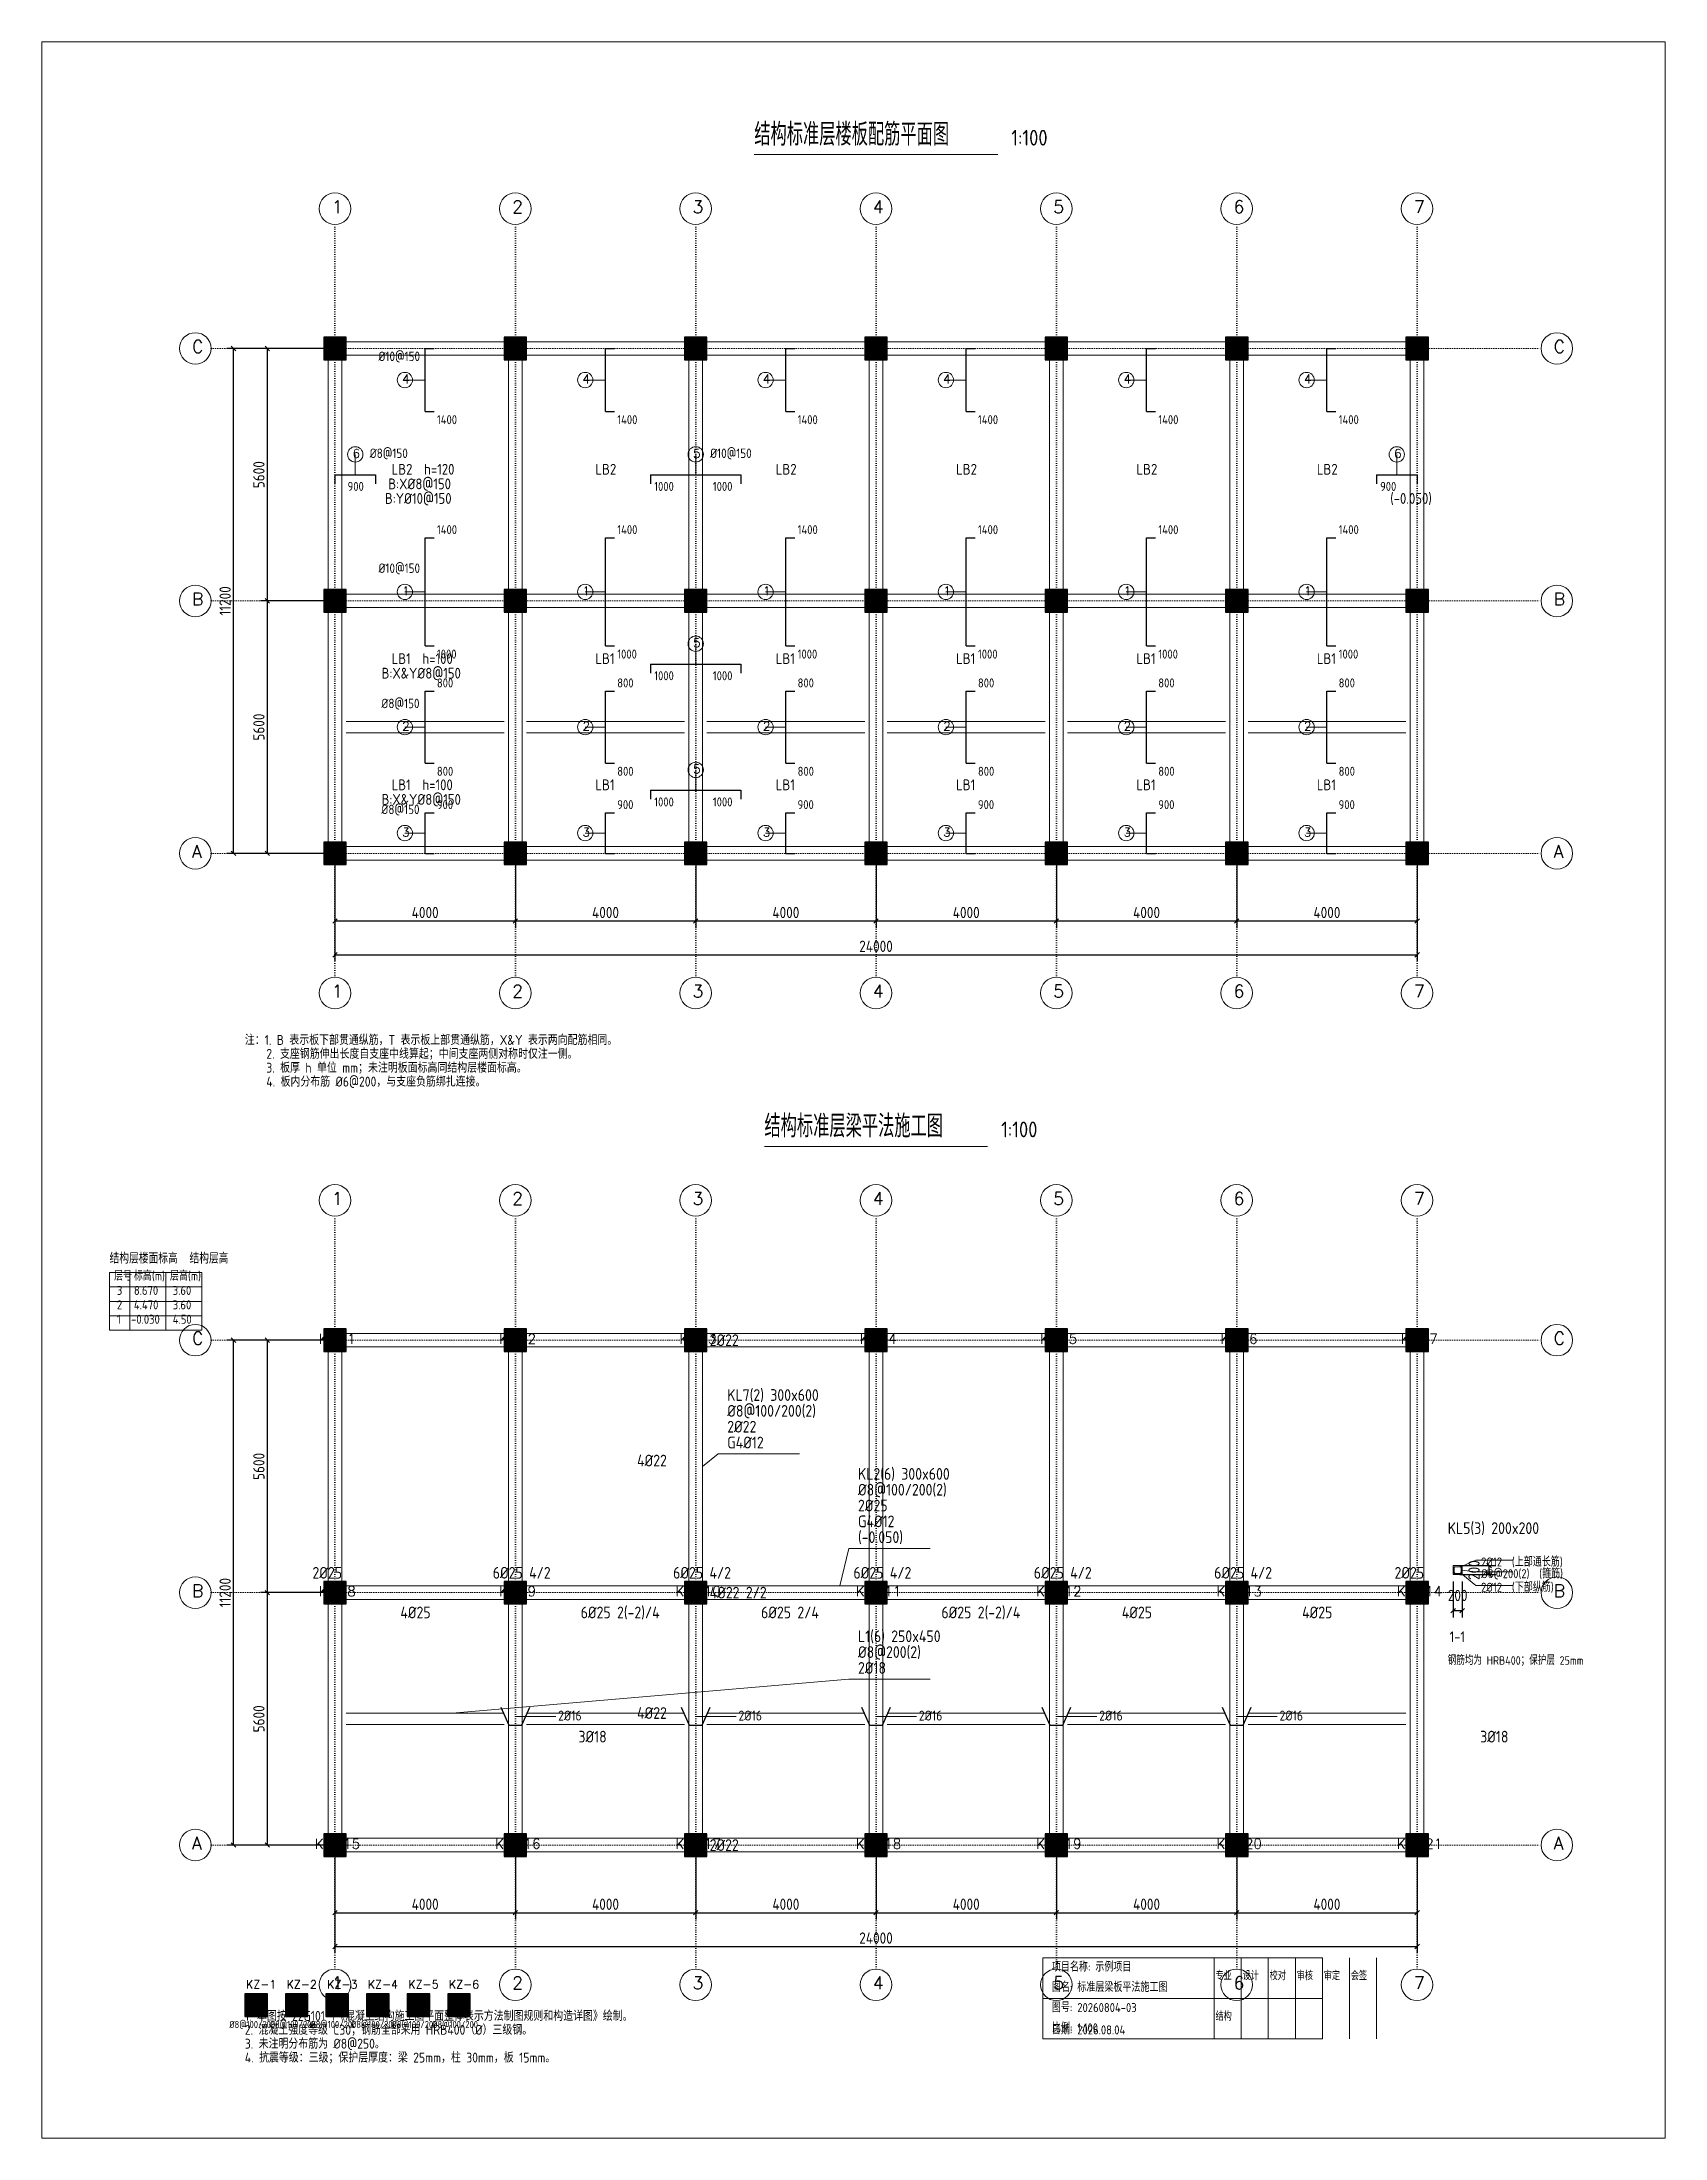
# Model space of a CAD drawing. Header units: millimetres. Extents: x -6500 to 29500, y -6500 to 40000.
import ezdxf

# ---------------------------------------------------------------- set-up
doc = ezdxf.new("R2010")
doc.units = ezdxf.units.MM
doc.header["$LTSCALE"] = 100
doc.linetypes.add('DOT', pattern=[0.508, 0, -0.508])
for name, color, linetype, lineweight in [('S-AXIS', 3, 'Continuous', 15), ('S-AXIS_TEXT', 7, 'Continuous', 15), ('S-BEAM_CON', 4, 'Continuous', 20), ('S-BEAM_TEXT', 40, 'Continuous', 15), ('S-COLU', 6, 'Continuous', 30), ('S-COLU_HATCH', 254, 'Continuous', 15), ('S-COLU_NUM', 7, 'Continuous', 15), ('S-COLU_TEXT', 7, 'Continuous', 15), ('S-DETAIL', 7, 'Continuous', 15), ('S-DETAIL_TEXT', 7, 'Continuous', 15), ('S-DIM', 3, 'Continuous', 15), ('S-DOTE', 253, 'DOT', 15), ('S-FLOOR_DOWN_TEXT', 100, 'Continuous', 15), ('S-FLOOR_NUM', 7, 'Continuous', 15), ('S-FLOOR_REIN', 1, 'Continuous', 30), ('S-FLOOR_TEXT', 30, 'Continuous', 15), ('S-PUB_TITLE', 4, 'Continuous', 15), ('S-REIN', 1, 'Continuous', 30), ('S-STIRRUP', 2, 'Continuous', 15), ('S-TAB', 7, 'Continuous', 15), ('S-TAB_TEXT', 7, 'Continuous', 15), ('S-TEXT', 7, 'Continuous', 15)]:
    doc.layers.add(name, color=color, linetype=linetype, lineweight=lineweight)
doc.styles.add('AXIS', font='txt.shx')
doc.styles.get("Standard").update_dxf_attribs({"font": 'GBENOR', "bigfont": 'GBCBIG'})
doc.dimstyles.new('DIM100', dxfattribs={"dimscale": 100, "dimtxt": 2.5, "dimasz": 2.5, "dimexe": 1.5, "dimexo": 1.5, "dimtad": 1, "dimtxsty": 'Standard', "dimtsz": 0.5, "dimcen": 2.5, "dimclrd": 3, "dimclre": 3, "dimclrt": 7, "dimazin": 3, "dimtfac": 1, "dimtmove": 0, "dimatfit": 3})

msp = doc.modelspace()

# ---------------------------------------------------------------- texts
at = {"layer": 'S-AXIS_TEXT', "color": 7, "style": 'AXIS'}
for s, p in [('1', (-70, 36202)), ('2', (3930, 36202)), ('3', (7930, 36202)), ('4', (11930, 36202)), ('5', (15930, 36202)), ('6', (19930, 36202)), ('7', (23930, 36202)), ('C', (-3170, 33102)), ('C', (27030, 33102)), ('B', (-3170, 27502)), ('B', (27030, 27502)), ('A', (-3170, 21902)), ('A', (27030, 21902)), ('1', (-70, 18802)), ('2', (3930, 18802)), ('3', (7930, 18802)), ('4', (11930, 18802)), ('5', (15930, 18802)), ('6', (19930, 18802)), ('7', (23930, 18802)), ('1', (-70, 14202)), ('2', (3930, 14202)), ('3', (7930, 14202)), ('4', (11930, 14202)), ('5', (15930, 14202)), ('6', (19930, 14202)), ('7', (23930, 14202)), ('C', (-3170, 11102)), ('C', (27030, 11102)), ('B', (-3170, 5502)), ('B', (27030, 5502)), ('A', (-3170, -98)), ('A', (27030, -98)), ('1', (-70, -3198)), ('2', (3930, -3198)), ('3', (7930, -3198)), ('4', (11930, -3198)), ('5', (15930, -3198)), ('6', (19930, -3198)), ('7', (23930, -3198))]:
    msp.add_text(s, height=280, dxfattribs=at).set_placement(p)
at = {"layer": 'S-BEAM_TEXT'}
for s, height, p in [('2%%c22', 260, (8310, 11070)), ('%%c8@100/200(2)', 260, (8700, 9502)), ('KL7(2) 300x600', 260, (8700, 9853)), ('2%%c22', 260, (8700, 9151)), ('G4%%c12', 260, (8700, 8800)), ('4%%c22', 260, (6700, 8400)), ('KL2(6) 300x600', 260, (11600, 8104)), ('%%c8@100/200(2)', 260, (11600, 7753)), ('2%%c25', 260, (11600, 7402)), ('(-0.050)', 260, (11600, 6700)), ('G4%%c12', 260, (11600, 7051)), ('2%%c25', 260, (-500, 5910)), ('6%%c25 4/2', 260, (3500, 5910)), ('6%%c25 4/2', 260, (7500, 5910)), ('6%%c25 4/2', 260, (11500, 5910)), ('6%%c25 4/2', 260, (15500, 5910)), ('6%%c25 4/2', 260, (19500, 5910)), ('2%%c25', 260, (23500, 5910)), ('4%%c22 2/2', 260, (8310, 5470)), ('4%%c25', 260, (1450, 5030)), ('6%%c25 2(-2)/4', 260, (5450, 5030)), ('6%%c25 2/4', 260, (9450, 5030)), ('6%%c25 2(-2)/4', 260, (13450, 5030)), ('4%%c25', 260, (17450, 5030)), ('4%%c25', 260, (21450, 5030)), ('L1(6) 250x450', 260, (11600, 4502)), ('%%c8@200(2)', 260, (11600, 4151)), ('2%%c18', 260, (11600, 3800)), ('2%%c16', 220, (4950, 2762)), ('4%%c22', 260, (6700, 2800)), ('2%%c16', 220, (8950, 2762)), ('2%%c16', 220, (12950, 2762)), ('2%%c16', 220, (16950, 2762)), ('2%%c16', 220, (20950, 2762)), ('3%%c18', 260, (5400, 2275)), ('3%%c18', 260, (25400, 2275)), ('2%%c22', 260, (8310, -130))]:
    msp.add_text(s, height=height, dxfattribs=at).set_placement(p)
at = {"layer": 'S-COLU_NUM', "style": 'AXIS'}
for s, height, p in [('KZ-1', 220, (-360, 11120)), ('KZ-2', 220, (3640, 11120)), ('KZ-3', 220, (7640, 11120)), ('KZ-4', 220, (11640, 11120)), ('KZ-5', 220, (15640, 11120)), ('KZ-6', 220, (19640, 11120)), ('KZ-7', 220, (23640, 11120)), ('KZ-8', 220, (-360, 5520)), ('KZ-9', 220, (3640, 5520)), ('KZ-10', 220, (7550, 5520)), ('KZ-11', 220, (11550, 5520)), ('KZ-12', 220, (15550, 5520)), ('KZ-13', 220, (19550, 5520)), ('KZ-14', 220, (23550, 5520)), ('KZ-15', 220, (-450, -80)), ('KZ-16', 220, (3550, -80)), ('KZ-17', 220, (7550, -80)), ('KZ-18', 220, (11550, -80)), ('KZ-19', 220, (15550, -80)), ('KZ-20', 220, (19550, -80)), ('KZ-21', 220, (23550, -80)), ('KZ-1', 180, (-1973.2, -3180)), ('KZ-2', 180, (-1073.2, -3180)), ('KZ-3', 180, (-173.2, -3180)), ('KZ-4', 180, (726.8, -3180)), ('KZ-5', 180, (1626.8, -3180)), ('KZ-6', 180, (2526.8, -3180))]:
    msp.add_text(s, height=height, dxfattribs=at).set_placement(p)
at = {"layer": 'S-COLU_TEXT'}
for p in [(-2345.2, -4060), (-1445.2, -4060), (-545.2, -4060), (354.8, -4060), (1254.8, -4060), (2154.8, -4060)]:
    msp.add_text('%%c8@100/200', height=160, dxfattribs=at).set_placement(p)
at = {"layer": 'S-DETAIL_TEXT'}
for s, height, p in [('KL5(3) 200x200', 260, (24680, 6900)), ('%%c8@200(2)  (箍筋)', 200, (25420, 5920)), ('2%%c12  (上部通长筋)', 200, (25420, 6180)), ('2%%c12  (下部纵筋)', 200, (25420, 5620)), ('1-1', 240, (24720, 4500)), ('钢筋均为 HRB400；保护层 25mm', 190, (24680, 4000))]:
    msp.add_text(s, height=height, dxfattribs=at).set_placement(p)
at = {"layer": 'S-FLOOR_DOWN_TEXT'}
for s, p in [('B:X%%c8@150', (1181.6, 30076)), ('B:Y%%c10@150', (1107.2, 29752)), ('B:X&Y%%c8@150', (1032.8, 25876)), ('B:X&Y%%c8@150', (1032.8, 23076))]:
    msp.add_text(s, height=240, dxfattribs=at).set_placement(p)
at = {"layer": 'S-FLOOR_NUM'}
for s, p in [('LB2  h=120', (1256, 30400)), ('LB2', (5776.8, 30400)), ('LB2', (9776.8, 30400)), ('LB2', (13776.8, 30400)), ('LB2', (17776.8, 30400)), ('LB2', (21776.8, 30400)), ('(-0.050)', (23404.8, 29752)), ('LB1  h=100', (1256, 26200)), ('LB1', (5776.8, 26200)), ('LB1', (9776.8, 26200)), ('LB1', (13776.8, 26200)), ('LB1', (17776.8, 26200)), ('LB1', (21776.8, 26200)), ('LB1  h=100', (1256, 23400)), ('LB1', (5776.8, 23400)), ('LB1', (9776.8, 23400)), ('LB1', (13776.8, 23400)), ('LB1', (17776.8, 23400)), ('LB1', (21776.8, 23400))]:
    msp.add_text(s, height=240, dxfattribs=at).set_placement(p)
at = {"layer": 'S-FLOOR_TEXT'}
for s, height, p in [('%%c10@150', 210, (964.1, 32920)), ('1400', 200, (2260, 31520)), ('1400', 200, (6260, 31520)), ('1400', 200, (10260, 31520)), ('1400', 200, (14260, 31520)), ('1400', 200, (18260, 31520)), ('1400', 200, (22260, 31520)), ('%%c8@150', 210, (770, 30770)), ('%%c10@150', 210, (8320, 30770)), ('900', 200, (280, 30040)), ('1000', 200, (7080, 30040)), ('1000', 200, (8380, 30040)), ('900', 200, (23180, 30040)), ('1400', 200, (2260, 29080)), ('1400', 200, (6260, 29080)), ('1400', 200, (10260, 29080)), ('1400', 200, (14260, 29080)), ('1400', 200, (18260, 29080)), ('1400', 200, (22260, 29080)), ('%%c10@150', 210, (964.1, 28220)), ('1000', 200, (2260, 26320)), ('1000', 200, (6260, 26320)), ('1000', 200, (10260, 26320)), ('1000', 200, (14260, 26320)), ('1000', 200, (18260, 26320)), ('1000', 200, (22260, 26320)), ('1000', 200, (7080, 25840)), ('1000', 200, (8380, 25840)), ('800', 200, (2260, 25680)), ('800', 200, (6260, 25680)), ('800', 200, (10260, 25680)), ('800', 200, (14260, 25680)), ('800', 200, (18260, 25680)), ('800', 200, (22260, 25680)), ('%%c8@150', 210, (1029.2, 25220)), ('800', 200, (2260, 23720)), ('800', 200, (6260, 23720)), ('800', 200, (10260, 23720)), ('800', 200, (14260, 23720)), ('800', 200, (18260, 23720)), ('800', 200, (22260, 23720)), ('%%c8@150', 210, (1029.2, 22870)), ('900', 200, (2260, 22980)), ('900', 200, (6260, 22980)), ('1000', 200, (7080, 23040)), ('1000', 200, (8380, 23040)), ('900', 200, (10260, 22980)), ('900', 200, (14260, 22980)), ('900', 200, (18260, 22980)), ('900', 200, (22260, 22980))]:
    msp.add_text(s, height=height, dxfattribs=at).set_placement(p)
at = {"layer": 'S-FLOOR_TEXT', "style": 'AXIS'}
for s, p in [('4', (1489.395, 32423.5)), ('4', (5489.395, 32423.5)), ('4', (9489.395, 32423.5)), ('4', (13489.395, 32423.5)), ('4', (17489.395, 32423.5)), ('4', (21489.395, 32423.5)), ('6', (389.395, 30773.5)), ('5', (7939.395, 30773.5)), ('6', (23489.395, 30773.5)), ('1', (1489.395, 27723.5)), ('1', (5489.395, 27723.5)), ('1', (9489.395, 27723.5)), ('1', (13489.395, 27723.5)), ('1', (17489.395, 27723.5)), ('1', (21489.395, 27723.5)), ('5', (7939.395, 26573.5)), ('2', (1489.395, 24723.5)), ('2', (5489.395, 24723.5)), ('2', (9489.395, 24723.5)), ('2', (13489.395, 24723.5)), ('2', (17489.395, 24723.5)), ('2', (21489.395, 24723.5)), ('5', (7939.395, 23773.5)), ('3', (1489.395, 22373.5)), ('3', (5489.395, 22373.5)), ('3', (9489.395, 22373.5)), ('3', (13489.395, 22373.5)), ('3', (17489.395, 22373.5)), ('3', (21489.395, 22373.5))]:
    msp.add_text(s, height=195.5, dxfattribs=at).set_placement(p)
at = {"layer": 'S-TAB_TEXT'}
for s, height, p in [('层号', 200, (-4899, 12524)), ('标高(m)', 200, (-4460, 12524)), ('层高(m)', 200, (-3660, 12524)), ('3', 200, (-4837, 12204)), ('8.670', 200, (-4460, 12204)), ('3.60', 200, (-3598, 12204)), ('1', 200, (-4837, 11564)), ('2', 200, (-4837, 11884)), ('-0.030', 200, (-4522, 11564)), ('4.470', 200, (-4460, 11884)), ('3.60', 200, (-3598, 11884)), ('4.50', 200, (-3598, 11564)), ('项目名称: 示例项目', 200, (15900, -2805)), ('图名: 标准层梁板平法施工图', 200, (15900, -3255)), ('专业', 180, (19530, -2995)), ('设计', 180, (20130, -2995)), ('校对', 180, (20730, -2995)), ('审核', 180, (21330, -2995)), ('审定', 180, (21930, -2995)), ('会签', 180, (22530, -2995)), ('图号: 20260804-03', 200, (15900, -3705)), ('结构', 180, (19530, -3895)), ('比例: 1:100', 200, (15900, -4155)), ('日期: 2026.08.04', 200, (15900, -4200))]:
    msp.add_text(s, height=height, dxfattribs=at).set_placement(p)
at = {"layer": 'S-TEXT'}
for s, height, p in [('结构标准层楼板配筋平面图', 500, (9300, 37700)), ('1:100', 350, (15000, 37700)), ('注：1. B 表示板下部贯通纵筋，T 表示板上部贯通纵筋，X&Y 表示两向配筋相同。', 220, (-2000, 17750)), ('    2. 支座钢筋伸出长度自支座中线算起；中间支座两侧对称时仅注一侧。', 220, (-2000, 17442)), ('    3. 板厚 h 单位 mm；未注明板面标高同结构层楼面标高。', 220, (-2000, 17134)), ('    4. 板内分布筋 %%c6@200，与支座负筋绑扎连接。', 220, (-2000, 16826)), ('结构标准层梁平法施工图', 500, (9525, 15700)), ('1:100', 350, (14775, 15700)), ('结构层楼面标高  结构层高', 240, (-5000, 12900)), ('1. 本图按 22G101-1《混凝土结构施工图平面整体表示方法制图规则和构造详图》绘制。', 220, (-2000, -3900)), ('2. 混凝土强度等级 C30；钢筋全部采用 HRB400（%%c）三级钢。', 220, (-2000, -4208)), ('3. 未注明分布筋为 %%c8@250。', 220, (-2000, -4516)), ('4. 抗震等级：三级；保护层厚度：梁 25mm，柱 30mm，板 15mm。', 220, (-2000, -4824))]:
    msp.add_text(s, height=height, dxfattribs=at).set_placement(p)

# ---------------------------------------------------------------- dimensions: what is measured, and where the dimension line sits
at = {"layer": 'S-DIM'}
for base, p1, p2, text in [((-2250, 22000), (0, 22000), (0, 33200), '11200'), ((-1500, 27600), (0, 27600), (0, 33200), '5600'), ((-1500, 22000), (0, 22000), (0, 27600), '5600'), ((-2250, 0), (0, 0), (0, 11200), '11200'), ((-1500, 5600), (0, 5600), (0, 11200), '5600'), ((25600, 6000), (24800, 6000), (24800, 6200), '200'), ((-1500, 0), (0, 0), (0, 5600), '5600')]:
    msp.add_linear_dim(base=base, p1=p1, p2=p2, angle=90, text=text, dimstyle='DIM100', dxfattribs=at).render()
for base, p1, p2, text in [((0, 20500), (0, 22000), (4000, 22000), '4000'), ((0, 19750), (0, 22000), (24000, 22000), '24000'), ((4000, 20500), (4000, 22000), (8000, 22000), '4000'), ((8000, 20500), (8000, 22000), (12000, 22000), '4000'), ((12000, 20500), (12000, 22000), (16000, 22000), '4000'), ((16000, 20500), (16000, 22000), (20000, 22000), '4000'), ((20000, 20500), (20000, 22000), (24000, 22000), '4000'), ((24800, 5200), (24800, 6000), (25000, 6000), '200'), ((0, -1500), (0, 0), (4000, 0), '4000'), ((0, -2250), (0, 0), (24000, 0), '24000'), ((4000, -1500), (4000, 0), (8000, 0), '4000'), ((8000, -1500), (8000, 0), (12000, 0), '4000'), ((12000, -1500), (12000, 0), (16000, 0), '4000'), ((16000, -1500), (16000, 0), (20000, 0), '4000'), ((20000, -1500), (20000, 0), (24000, 0), '4000')]:
    msp.add_linear_dim(base=base, p1=p1, p2=p2, text=text, dimstyle='DIM100', dxfattribs=at).render()

# ---------------------------------------------------------------- hatches: boundary and pattern name
at = {"layer": 'S-COLU_HATCH'}
for points in [[(-250, 32950), (250, 32950), (250, 33450), (-250, 33450), (-250, 32950)], [(3750, 32950), (4250, 32950), (4250, 33450), (3750, 33450), (3750, 32950)], [(7750, 32950), (8250, 32950), (8250, 33450), (7750, 33450), (7750, 32950)], [(11750, 32950), (12250, 32950), (12250, 33450), (11750, 33450), (11750, 32950)], [(15750, 32950), (16250, 32950), (16250, 33450), (15750, 33450), (15750, 32950)], [(19750, 32950), (20250, 32950), (20250, 33450), (19750, 33450), (19750, 32950)], [(23750, 32950), (24250, 32950), (24250, 33450), (23750, 33450), (23750, 32950)], [(-250, 27350), (250, 27350), (250, 27850), (-250, 27850), (-250, 27350)], [(3750, 27350), (4250, 27350), (4250, 27850), (3750, 27850), (3750, 27350)], [(7750, 27350), (8250, 27350), (8250, 27850), (7750, 27850), (7750, 27350)], [(11750, 27350), (12250, 27350), (12250, 27850), (11750, 27850), (11750, 27350)], [(15750, 27350), (16250, 27350), (16250, 27850), (15750, 27850), (15750, 27350)], [(19750, 27350), (20250, 27350), (20250, 27850), (19750, 27850), (19750, 27350)], [(23750, 27350), (24250, 27350), (24250, 27850), (23750, 27850), (23750, 27350)], [(-250, 21750), (250, 21750), (250, 22250), (-250, 22250), (-250, 21750)], [(3750, 21750), (4250, 21750), (4250, 22250), (3750, 22250), (3750, 21750)], [(7750, 21750), (8250, 21750), (8250, 22250), (7750, 22250), (7750, 21750)], [(11750, 21750), (12250, 21750), (12250, 22250), (11750, 22250), (11750, 21750)], [(15750, 21750), (16250, 21750), (16250, 22250), (15750, 22250), (15750, 21750)], [(19750, 21750), (20250, 21750), (20250, 22250), (19750, 22250), (19750, 21750)], [(23750, 21750), (24250, 21750), (24250, 22250), (23750, 22250), (23750, 21750)], [(-250, 10950), (250, 10950), (250, 11450), (-250, 11450), (-250, 10950)], [(3750, 10950), (4250, 10950), (4250, 11450), (3750, 11450), (3750, 10950)], [(7750, 10950), (8250, 10950), (8250, 11450), (7750, 11450), (7750, 10950)], [(11750, 10950), (12250, 10950), (12250, 11450), (11750, 11450), (11750, 10950)], [(15750, 10950), (16250, 10950), (16250, 11450), (15750, 11450), (15750, 10950)], [(19750, 10950), (20250, 10950), (20250, 11450), (19750, 11450), (19750, 10950)], [(23750, 10950), (24250, 10950), (24250, 11450), (23750, 11450), (23750, 10950)], [(-250, 5350), (250, 5350), (250, 5850), (-250, 5850), (-250, 5350)], [(3750, 5350), (4250, 5350), (4250, 5850), (3750, 5850), (3750, 5350)], [(7750, 5350), (8250, 5350), (8250, 5850), (7750, 5850), (7750, 5350)], [(11750, 5350), (12250, 5350), (12250, 5850), (11750, 5850), (11750, 5350)], [(15750, 5350), (16250, 5350), (16250, 5850), (15750, 5850), (15750, 5350)], [(19750, 5350), (20250, 5350), (20250, 5850), (19750, 5850), (19750, 5350)], [(23750, 5350), (24250, 5350), (24250, 5850), (23750, 5850), (23750, 5350)], [(-250, -250), (250, -250), (250, 250), (-250, 250), (-250, -250)], [(3750, -250), (4250, -250), (4250, 250), (3750, 250), (3750, -250)], [(7750, -250), (8250, -250), (8250, 250), (7750, 250), (7750, -250)], [(11750, -250), (12250, -250), (12250, 250), (11750, 250), (11750, -250)], [(15750, -250), (16250, -250), (16250, 250), (15750, 250), (15750, -250)], [(19750, -250), (20250, -250), (20250, 250), (19750, 250), (19750, -250)], [(23750, -250), (24250, -250), (24250, 250), (23750, 250), (23750, -250)], [(-2000, -3800), (-1500, -3800), (-1500, -3300), (-2000, -3300), (-2000, -3800)], [(-1100, -3800), (-600, -3800), (-600, -3300), (-1100, -3300), (-1100, -3800)], [(-200, -3800), (300, -3800), (300, -3300), (-200, -3300), (-200, -3800)], [(700, -3800), (1200, -3800), (1200, -3300), (700, -3300), (700, -3800)], [(1600, -3800), (2100, -3800), (2100, -3300), (1600, -3300), (1600, -3800)], [(2500, -3800), (3000, -3800), (3000, -3300), (2500, -3300), (2500, -3800)]]:
    msp.add_hatch(color=7, dxfattribs=at).paths.add_polyline_path(points)
at = {"layer": 'S-REIN'}
h = msp.add_hatch(color=1, dxfattribs=at)
edge = h.paths.add_edge_path()
edge.add_arc((24831, 6169), 6, 0, 360)
h = msp.add_hatch(color=1, dxfattribs=at)
edge = h.paths.add_edge_path()
edge.add_arc((24969, 6169), 6, 0, 360)
h = msp.add_hatch(color=1, dxfattribs=at)
edge = h.paths.add_edge_path()
edge.add_arc((24831, 6031), 6, 0, 360)
h = msp.add_hatch(color=1, dxfattribs=at)
edge = h.paths.add_edge_path()
edge.add_arc((24969, 6031), 6, 0, 360)

# ---------------------------------------------------------------- linework, layer by layer
at = {"layer": 'S-AXIS'}
for centre in [(0, 36300), (4000, 36300), (8000, 36300), (12000, 36300), (16000, 36300), (20000, 36300), (24000, 36300), (-3100, 33200), (27100, 33200), (-3100, 27600), (27100, 27600), (-3100, 22000), (27100, 22000), (0, 18900), (4000, 18900), (8000, 18900), (12000, 18900), (16000, 18900), (20000, 18900), (24000, 18900), (0, 14300), (4000, 14300), (8000, 14300), (12000, 14300), (16000, 14300), (20000, 14300), (24000, 14300), (-3100, 11200), (27100, 11200), (-3100, 5600), (27100, 5600), (-3100, 0), (27100, 0), (0, -3100), (4000, -3100), (8000, -3100), (12000, -3100), (16000, -3100), (20000, -3100), (24000, -3100)]:
    msp.add_circle(centre, 350, dxfattribs=at)
at = {"layer": 'S-BEAM_CON'}
for p, q in [((250, 33350), (3750, 33350)), ((250, 33050), (3750, 33050)), ((4250, 33350), (7750, 33350)), ((4250, 33050), (7750, 33050)), ((8250, 33350), (11750, 33350)), ((8250, 33050), (11750, 33050)), ((12250, 33350), (15750, 33350)), ((12250, 33050), (15750, 33050)), ((16250, 33350), (19750, 33350)), ((16250, 33050), (19750, 33050)), ((20250, 33350), (23750, 33350)), ((20250, 33050), (23750, 33050)), ((-150, 27850), (-150, 32950)), ((150, 27850), (150, 32950)), ((3850, 27850), (3850, 32950)), ((4150, 27850), (4150, 32950)), ((7850, 27850), (7850, 32950)), ((8150, 27850), (8150, 32950)), ((11850, 27850), (11850, 32950)), ((12150, 27850), (12150, 32950)), ((15850, 27850), (15850, 32950)), ((16150, 27850), (16150, 32950)), ((19850, 27850), (19850, 32950)), ((20150, 27850), (20150, 32950)), ((23850, 27850), (23850, 32950)), ((24150, 27850), (24150, 32950)), ((250, 27750), (3750, 27750)), ((250, 27450), (3750, 27450)), ((4250, 27750), (7750, 27750)), ((4250, 27450), (7750, 27450)), ((8250, 27750), (11750, 27750)), ((8250, 27450), (11750, 27450)), ((12250, 27750), (15750, 27750)), ((12250, 27450), (15750, 27450)), ((16250, 27750), (19750, 27750)), ((16250, 27450), (19750, 27450)), ((20250, 27750), (23750, 27750)), ((20250, 27450), (23750, 27450)), ((-150, 22250), (-150, 27350)), ((150, 22250), (150, 27350)), ((3850, 22250), (3850, 27350)), ((4150, 22250), (4150, 27350)), ((7850, 22250), (7850, 27350)), ((8150, 22250), (8150, 27350)), ((11850, 22250), (11850, 27350)), ((12150, 22250), (12150, 27350)), ((15850, 22250), (15850, 27350)), ((16150, 22250), (16150, 27350)), ((19850, 22250), (19850, 27350)), ((20150, 22250), (20150, 27350)), ((23850, 22250), (23850, 27350)), ((24150, 22250), (24150, 27350)), ((250, 24925), (3750, 24925)), ((250, 24675), (3750, 24675)), ((4250, 24925), (7750, 24925)), ((4250, 24675), (7750, 24675)), ((8250, 24925), (11750, 24925)), ((8250, 24675), (11750, 24675)), ((12250, 24925), (15750, 24925)), ((12250, 24675), (15750, 24675)), ((16250, 24925), (19750, 24925)), ((16250, 24675), (19750, 24675)), ((20250, 24925), (23750, 24925)), ((20250, 24675), (23750, 24675)), ((250, 22150), (3750, 22150)), ((4250, 22150), (7750, 22150)), ((8250, 22150), (11750, 22150)), ((12250, 22150), (15750, 22150)), ((16250, 22150), (19750, 22150)), ((20250, 22150), (23750, 22150)), ((250, 21850), (3750, 21850)), ((4250, 21850), (7750, 21850)), ((8250, 21850), (11750, 21850)), ((12250, 21850), (15750, 21850)), ((16250, 21850), (19750, 21850)), ((20250, 21850), (23750, 21850)), ((250, 11350), (3750, 11350)), ((4250, 11350), (7750, 11350)), ((8250, 11350), (11750, 11350)), ((12250, 11350), (15750, 11350)), ((16250, 11350), (19750, 11350)), ((20250, 11350), (23750, 11350)), ((-150, 5850), (-150, 10950)), ((150, 5850), (150, 10950)), ((250, 11050), (3750, 11050)), ((3850, 5850), (3850, 10950)), ((4150, 5850), (4150, 10950)), ((4250, 11050), (7750, 11050)), ((7850, 5850), (7850, 10950)), ((8150, 5850), (8150, 10950)), ((8250, 11050), (11750, 11050)), ((11850, 5850), (11850, 10950)), ((12150, 5850), (12150, 10950)), ((12250, 11050), (15750, 11050)), ((15850, 5850), (15850, 10950)), ((16150, 5850), (16150, 10950)), ((16250, 11050), (19750, 11050)), ((19850, 5850), (19850, 10950)), ((20150, 5850), (20150, 10950)), ((20250, 11050), (23750, 11050)), ((23850, 5850), (23850, 10950)), ((24150, 5850), (24150, 10950)), ((250, 5750), (3750, 5750)), ((4250, 5750), (7750, 5750)), ((8250, 5750), (11750, 5750)), ((12250, 5750), (15750, 5750)), ((16250, 5750), (19750, 5750)), ((20250, 5750), (23750, 5750)), ((-150, 250), (-150, 5350)), ((150, 250), (150, 5350)), ((250, 5450), (3750, 5450)), ((3850, 250), (3850, 5350)), ((4150, 250), (4150, 5350)), ((4250, 5450), (7750, 5450)), ((7850, 250), (7850, 5350)), ((8150, 250), (8150, 5350)), ((8250, 5450), (11750, 5450)), ((11850, 250), (11850, 5350)), ((12150, 250), (12150, 5350)), ((12250, 5450), (15750, 5450)), ((15850, 250), (15850, 5350)), ((16150, 250), (16150, 5350)), ((16250, 5450), (19750, 5450)), ((19850, 250), (19850, 5350)), ((20150, 250), (20150, 5350)), ((20250, 5450), (23750, 5450)), ((23850, 250), (23850, 5350)), ((24150, 250), (24150, 5350)), ((250, 2925), (3750, 2925)), ((4250, 2925), (7750, 2925)), ((8250, 2925), (11750, 2925)), ((12250, 2925), (15750, 2925)), ((16250, 2925), (19750, 2925)), ((20250, 2925), (23750, 2925)), ((250, 2675), (3750, 2675)), ((4250, 2675), (7750, 2675)), ((8250, 2675), (11750, 2675)), ((12250, 2675), (15750, 2675)), ((16250, 2675), (19750, 2675)), ((20250, 2675), (23750, 2675)), ((250, 150), (3750, 150)), ((4250, 150), (7750, 150)), ((8250, 150), (11750, 150)), ((12250, 150), (15750, 150)), ((16250, 150), (19750, 150)), ((20250, 150), (23750, 150)), ((250, -150), (3750, -150)), ((4250, -150), (7750, -150)), ((8250, -150), (11750, -150)), ((12250, -150), (15750, -150)), ((16250, -150), (19750, -150)), ((20250, -150), (23750, -150))]:
    msp.add_line(p, q, dxfattribs=at)
at = {"layer": 'S-BEAM_TEXT'}
for p, q in [((8500, 8680), (8150, 8400)), ((8500, 8680), (10300, 8680)), ((11400, 6580), (11200, 5750)), ((11400, 6580), (13200, 6580)), ((11400, 3680), (2600, 2925)), ((11400, 3680), (13200, 3680)), ((4000, 2852), (4900, 2852)), ((8000, 2852), (8900, 2852)), ((12000, 2852), (12900, 2852)), ((16000, 2852), (16900, 2852)), ((20000, 2852), (20900, 2852))]:
    msp.add_line(p, q, dxfattribs=at)
at = {"layer": 'S-COLU'}
for points in [[(-250, 32950), (250, 32950), (250, 33450), (-250, 33450), (-250, 32950)], [(3750, 32950), (4250, 32950), (4250, 33450), (3750, 33450), (3750, 32950)], [(7750, 32950), (8250, 32950), (8250, 33450), (7750, 33450), (7750, 32950)], [(11750, 32950), (12250, 32950), (12250, 33450), (11750, 33450), (11750, 32950)], [(15750, 32950), (16250, 32950), (16250, 33450), (15750, 33450), (15750, 32950)], [(19750, 32950), (20250, 32950), (20250, 33450), (19750, 33450), (19750, 32950)], [(23750, 32950), (24250, 32950), (24250, 33450), (23750, 33450), (23750, 32950)], [(-250, 27350), (250, 27350), (250, 27850), (-250, 27850), (-250, 27350)], [(3750, 27350), (4250, 27350), (4250, 27850), (3750, 27850), (3750, 27350)], [(7750, 27350), (8250, 27350), (8250, 27850), (7750, 27850), (7750, 27350)], [(11750, 27350), (12250, 27350), (12250, 27850), (11750, 27850), (11750, 27350)], [(15750, 27350), (16250, 27350), (16250, 27850), (15750, 27850), (15750, 27350)], [(19750, 27350), (20250, 27350), (20250, 27850), (19750, 27850), (19750, 27350)], [(23750, 27350), (24250, 27350), (24250, 27850), (23750, 27850), (23750, 27350)], [(-250, 21750), (250, 21750), (250, 22250), (-250, 22250), (-250, 21750)], [(3750, 21750), (4250, 21750), (4250, 22250), (3750, 22250), (3750, 21750)], [(7750, 21750), (8250, 21750), (8250, 22250), (7750, 22250), (7750, 21750)], [(11750, 21750), (12250, 21750), (12250, 22250), (11750, 22250), (11750, 21750)], [(15750, 21750), (16250, 21750), (16250, 22250), (15750, 22250), (15750, 21750)], [(19750, 21750), (20250, 21750), (20250, 22250), (19750, 22250), (19750, 21750)], [(23750, 21750), (24250, 21750), (24250, 22250), (23750, 22250), (23750, 21750)], [(-250, 10950), (250, 10950), (250, 11450), (-250, 11450), (-250, 10950)], [(3750, 10950), (4250, 10950), (4250, 11450), (3750, 11450), (3750, 10950)], [(7750, 10950), (8250, 10950), (8250, 11450), (7750, 11450), (7750, 10950)], [(11750, 10950), (12250, 10950), (12250, 11450), (11750, 11450), (11750, 10950)], [(15750, 10950), (16250, 10950), (16250, 11450), (15750, 11450), (15750, 10950)], [(19750, 10950), (20250, 10950), (20250, 11450), (19750, 11450), (19750, 10950)], [(23750, 10950), (24250, 10950), (24250, 11450), (23750, 11450), (23750, 10950)], [(-250, 5350), (250, 5350), (250, 5850), (-250, 5850), (-250, 5350)], [(3750, 5350), (4250, 5350), (4250, 5850), (3750, 5850), (3750, 5350)], [(7750, 5350), (8250, 5350), (8250, 5850), (7750, 5850), (7750, 5350)], [(11750, 5350), (12250, 5350), (12250, 5850), (11750, 5850), (11750, 5350)], [(15750, 5350), (16250, 5350), (16250, 5850), (15750, 5850), (15750, 5350)], [(19750, 5350), (20250, 5350), (20250, 5850), (19750, 5850), (19750, 5350)], [(23750, 5350), (24250, 5350), (24250, 5850), (23750, 5850), (23750, 5350)], [(-250, -250), (250, -250), (250, 250), (-250, 250), (-250, -250)], [(3750, -250), (4250, -250), (4250, 250), (3750, 250), (3750, -250)], [(7750, -250), (8250, -250), (8250, 250), (7750, 250), (7750, -250)], [(11750, -250), (12250, -250), (12250, 250), (11750, 250), (11750, -250)], [(15750, -250), (16250, -250), (16250, 250), (15750, 250), (15750, -250)], [(19750, -250), (20250, -250), (20250, 250), (19750, 250), (19750, -250)], [(23750, -250), (24250, -250), (24250, 250), (23750, 250), (23750, -250)], [(-2000, -3800), (-1500, -3800), (-1500, -3300), (-2000, -3300), (-2000, -3800)], [(-1100, -3800), (-600, -3800), (-600, -3300), (-1100, -3300), (-1100, -3800)], [(-200, -3800), (300, -3800), (300, -3300), (-200, -3300), (-200, -3800)], [(700, -3800), (1200, -3800), (1200, -3300), (700, -3300), (700, -3800)], [(1600, -3800), (2100, -3800), (2100, -3300), (1600, -3300), (1600, -3800)], [(2500, -3800), (3000, -3800), (3000, -3300), (2500, -3300), (2500, -3800)]]:
    msp.add_lwpolyline(points, close=True, dxfattribs=at)
at = {"layer": 'S-DETAIL'}
msp.add_lwpolyline([(24800, 6000), (25000, 6000), (25000, 6200), (24800, 6200), (24800, 6000)], close=True, dxfattribs=at)
at = {"layer": 'S-DETAIL_TEXT'}
for p, q in [((24969, 6169), (25300, 6320)), ((24975, 6100), (25300, 6060)), ((25300, 6320), (26120, 6320)), ((25300, 6060), (26120, 6060)), ((24969, 6031), (25300, 5760)), ((25300, 5760), (26120, 5760))]:
    msp.add_line(p, q, dxfattribs=at)
at = {"layer": 'S-DOTE'}
for p, q in [((0, 19250), (0, 35950)), ((4000, 19250), (4000, 35950)), ((8000, 19250), (8000, 35950)), ((12000, 19250), (12000, 35950)), ((16000, 19250), (16000, 35950)), ((20000, 19250), (20000, 35950)), ((24000, 19250), (24000, 35950)), ((-2750, 33200), (26750, 33200)), ((-2750, 27600), (26750, 27600)), ((-2750, 22000), (26750, 22000)), ((0, -2750), (0, 13950)), ((4000, -2750), (4000, 13950)), ((8000, -2750), (8000, 13950)), ((12000, -2750), (12000, 13950)), ((16000, -2750), (16000, 13950)), ((20000, -2750), (20000, 13950)), ((24000, -2750), (24000, 13950)), ((-2750, 11200), (26750, 11200)), ((-2750, 5600), (26750, 5600)), ((-2750, 0), (26750, 0))]:
    msp.add_line(p, q, dxfattribs=at)
at = {"layer": 'S-FLOOR_REIN'}
for p, q in [((2000, 31800), (2000, 33200)), ((2000, 33200), (2200, 33200)), ((6000, 31800), (6000, 33200)), ((6000, 33200), (6200, 33200)), ((10000, 31800), (10000, 33200)), ((10000, 33200), (10200, 33200)), ((14000, 31800), (14000, 33200)), ((14000, 33200), (14200, 33200)), ((18000, 31800), (18000, 33200)), ((18000, 33200), (18200, 33200)), ((22000, 31800), (22000, 33200)), ((22000, 33200), (22200, 33200)), ((2000, 31800), (2200, 31800)), ((6000, 31800), (6200, 31800)), ((10000, 31800), (10200, 31800)), ((14000, 31800), (14200, 31800)), ((18000, 31800), (18200, 31800)), ((22000, 31800), (22200, 31800)), ((0, 30400), (900, 30400)), ((0, 30400), (0, 30200)), ((900, 30400), (900, 30200)), ((7000, 30400), (9000, 30400)), ((7000, 30400), (7000, 30200)), ((9000, 30400), (9000, 30200)), ((23100, 30400), (24000, 30400)), ((23100, 30400), (23100, 30200)), ((24000, 30400), (24000, 30200)), ((2000, 26600), (2000, 29000)), ((2000, 29000), (2200, 29000)), ((6000, 26600), (6000, 29000)), ((6000, 29000), (6200, 29000)), ((10000, 26600), (10000, 29000)), ((10000, 29000), (10200, 29000)), ((14000, 26600), (14000, 29000)), ((14000, 29000), (14200, 29000)), ((18000, 26600), (18000, 29000)), ((18000, 29000), (18200, 29000)), ((22000, 26600), (22000, 29000)), ((22000, 29000), (22200, 29000)), ((2000, 26600), (2200, 26600)), ((6000, 26600), (6200, 26600)), ((10000, 26600), (10200, 26600)), ((14000, 26600), (14200, 26600)), ((18000, 26600), (18200, 26600)), ((22000, 26600), (22200, 26600)), ((7000, 26200), (9000, 26200)), ((7000, 26200), (7000, 26000)), ((9000, 26200), (9000, 26000)), ((2000, 24000), (2000, 25600)), ((2000, 25600), (2200, 25600)), ((6000, 24000), (6000, 25600)), ((6000, 25600), (6200, 25600)), ((10000, 24000), (10000, 25600)), ((10000, 25600), (10200, 25600)), ((14000, 24000), (14000, 25600)), ((14000, 25600), (14200, 25600)), ((18000, 24000), (18000, 25600)), ((18000, 25600), (18200, 25600)), ((22000, 24000), (22000, 25600)), ((22000, 25600), (22200, 25600)), ((2000, 24000), (2200, 24000)), ((6000, 24000), (6200, 24000)), ((10000, 24000), (10200, 24000)), ((14000, 24000), (14200, 24000)), ((18000, 24000), (18200, 24000)), ((22000, 24000), (22200, 24000)), ((7000, 23400), (9000, 23400)), ((7000, 23400), (7000, 23200)), ((9000, 23400), (9000, 23200)), ((2000, 22000), (2000, 22900)), ((2000, 22900), (2200, 22900)), ((6000, 22000), (6000, 22900)), ((6000, 22900), (6200, 22900)), ((10000, 22000), (10000, 22900)), ((10000, 22900), (10200, 22900)), ((14000, 22000), (14000, 22900)), ((14000, 22900), (14200, 22900)), ((18000, 22000), (18000, 22900)), ((18000, 22900), (18200, 22900)), ((22000, 22000), (22000, 22900)), ((22000, 22900), (22200, 22900)), ((2000, 22000), (2200, 22000)), ((6000, 22000), (6200, 22000)), ((10000, 22000), (10200, 22000)), ((14000, 22000), (14200, 22000)), ((18000, 22000), (18200, 22000)), ((22000, 22000), (22200, 22000))]:
    msp.add_line(p, q, dxfattribs=at)
at = {"layer": 'S-FLOOR_TEXT'}
for p, q in [((2000, 32500), (1550, 32500)), ((6000, 32500), (5550, 32500)), ((10000, 32500), (9550, 32500)), ((14000, 32500), (13550, 32500)), ((18000, 32500), (17550, 32500)), ((22000, 32500), (21550, 32500)), ((450, 30400), (450, 30850)), ((8000, 30400), (8000, 30850)), ((23550, 30400), (23550, 30850)), ((2000, 27800), (1550, 27800)), ((6000, 27800), (5550, 27800)), ((10000, 27800), (9550, 27800)), ((14000, 27800), (13550, 27800)), ((18000, 27800), (17550, 27800)), ((22000, 27800), (21550, 27800)), ((8000, 26200), (8000, 26650)), ((2000, 24800), (1550, 24800)), ((6000, 24800), (5550, 24800)), ((10000, 24800), (9550, 24800)), ((14000, 24800), (13550, 24800)), ((18000, 24800), (17550, 24800)), ((22000, 24800), (21550, 24800)), ((8000, 23400), (8000, 23850)), ((2000, 22450), (1550, 22450)), ((6000, 22450), (5550, 22450)), ((10000, 22450), (9550, 22450)), ((14000, 22450), (13550, 22450)), ((18000, 22450), (17550, 22450)), ((22000, 22450), (21550, 22450))]:
    msp.add_line(p, q, dxfattribs=at)
for centre in [(1550, 32500), (5550, 32500), (9550, 32500), (13550, 32500), (17550, 32500), (21550, 32500), (450, 30850), (8000, 30850), (23550, 30850), (1550, 27800), (5550, 27800), (9550, 27800), (13550, 27800), (17550, 27800), (21550, 27800), (8000, 26650), (1550, 24800), (5550, 24800), (9550, 24800), (13550, 24800), (17550, 24800), (21550, 24800), (8000, 23850), (1550, 22450), (5550, 22450), (9550, 22450), (13550, 22450), (17550, 22450), (21550, 22450)]:
    msp.add_circle(centre, 170, dxfattribs=at)
at = {"layer": 'S-PUB_TITLE'}
for points in [[(-6500, -6500), (29500, -6500), (29500, 40000), (-6500, 40000), (-6500, -6500)], [(15700, -4300), (21900, -4300), (21900, -2500), (15700, -2500), (15700, -4300)]]:
    msp.add_lwpolyline(points, close=True, dxfattribs=at)
at = {"layer": 'S-REIN'}
for points in [[(3680, 3060), (3856, 2657), (4144, 2657), (4320, 3060)], [(7680, 3060), (7856, 2657), (8144, 2657), (8320, 3060)], [(11680, 3060), (11856, 2657), (12144, 2657), (12320, 3060)], [(15680, 3060), (15856, 2657), (16144, 2657), (16320, 3060)], [(19680, 3060), (19856, 2657), (20144, 2657), (20320, 3060)]]:
    msp.add_lwpolyline(points, dxfattribs=at)
for centre, radius in [((24831, 6169), 6), ((24969, 6169), 6), ((24831, 6031), 6), ((24969, 6031), 6), ((-1962.5, -3337.5), 12.5), ((-1537.5, -3337.5), 12.5), ((-1062.5, -3337.5), 12.5), ((-637.5, -3337.5), 12.5), ((-162.5, -3337.5), 12.5), ((262.5, -3337.5), 12.5), ((737.5, -3337.5), 12.5), ((1162.5, -3337.5), 12.5), ((1637.5, -3337.5), 12.5), ((2062.5, -3337.5), 12.5), ((2537.5, -3337.5), 12.5), ((2962.5, -3337.5), 12.5), ((-1962.5, -3762.5), 12.5), ((-1537.5, -3762.5), 12.5), ((-1062.5, -3762.5), 12.5), ((-637.5, -3762.5), 12.5), ((-162.5, -3762.5), 12.5), ((262.5, -3762.5), 12.5), ((737.5, -3762.5), 12.5), ((1162.5, -3762.5), 12.5), ((1637.5, -3762.5), 12.5), ((2062.5, -3762.5), 12.5), ((2537.5, -3762.5), 12.5), ((2962.5, -3762.5), 12.5)]:
    msp.add_circle(centre, radius, dxfattribs=at)
at = {"layer": 'S-STIRRUP'}
for points in [[(24825, 6025), (24975, 6025), (24975, 6175), (24825, 6175), (24825, 6025)], [(-1975, -3775), (-1525, -3775), (-1525, -3325), (-1975, -3325), (-1975, -3775)], [(-1075, -3775), (-625, -3775), (-625, -3325), (-1075, -3325), (-1075, -3775)], [(-175, -3775), (275, -3775), (275, -3325), (-175, -3325), (-175, -3775)], [(725, -3775), (1175, -3775), (1175, -3325), (725, -3325), (725, -3775)], [(1625, -3775), (2075, -3775), (2075, -3325), (1625, -3325), (1625, -3775)], [(2525, -3775), (2975, -3775), (2975, -3325), (2525, -3325), (2525, -3775)]]:
    msp.add_lwpolyline(points, close=True, dxfattribs=at)
at = {"layer": 'S-TAB'}
for p, q in [((-5000, 12700), (-2950, 12700)), ((-5000, 12700), (-5000, 11420)), ((-4550, 12700), (-4550, 11420)), ((-3750, 12700), (-3750, 11420)), ((-2950, 12700), (-2950, 11420)), ((-5000, 12380), (-2950, 12380)), ((-5000, 12060), (-2950, 12060)), ((-5000, 11740), (-2950, 11740)), ((-5000, 11420), (-2950, 11420)), ((19500, -4300), (19500, -2500)), ((19500, -2500), (21900, -2500)), ((19500, -2500), (19500, -4300)), ((20100, -2500), (20100, -4300)), ((20700, -2500), (20700, -4300)), ((21300, -2500), (21300, -4300)), ((21900, -2500), (21900, -4300)), ((22500, -2500), (22500, -4300)), ((23100, -2500), (23100, -4300)), ((15700, -3400), (19500, -3400)), ((19500, -3400), (21900, -3400)), ((19500, -4300), (21900, -4300))]:
    msp.add_line(p, q, dxfattribs=at)
at = {"layer": 'S-TEXT'}
for p, q in [((9300, 37500), (14700, 37500)), ((9525, 15500), (14475, 15500))]:
    msp.add_line(p, q, dxfattribs=at)

msp.set_redraw_order([(e.dxf.handle, doc.entitydb.next_handle()) for e in msp.query("TEXT MTEXT ATTDEF DIMENSION ARC_DIMENSION")])  # texts and dimensions are drawn at this point

doc.saveas('drawing.dxf')
